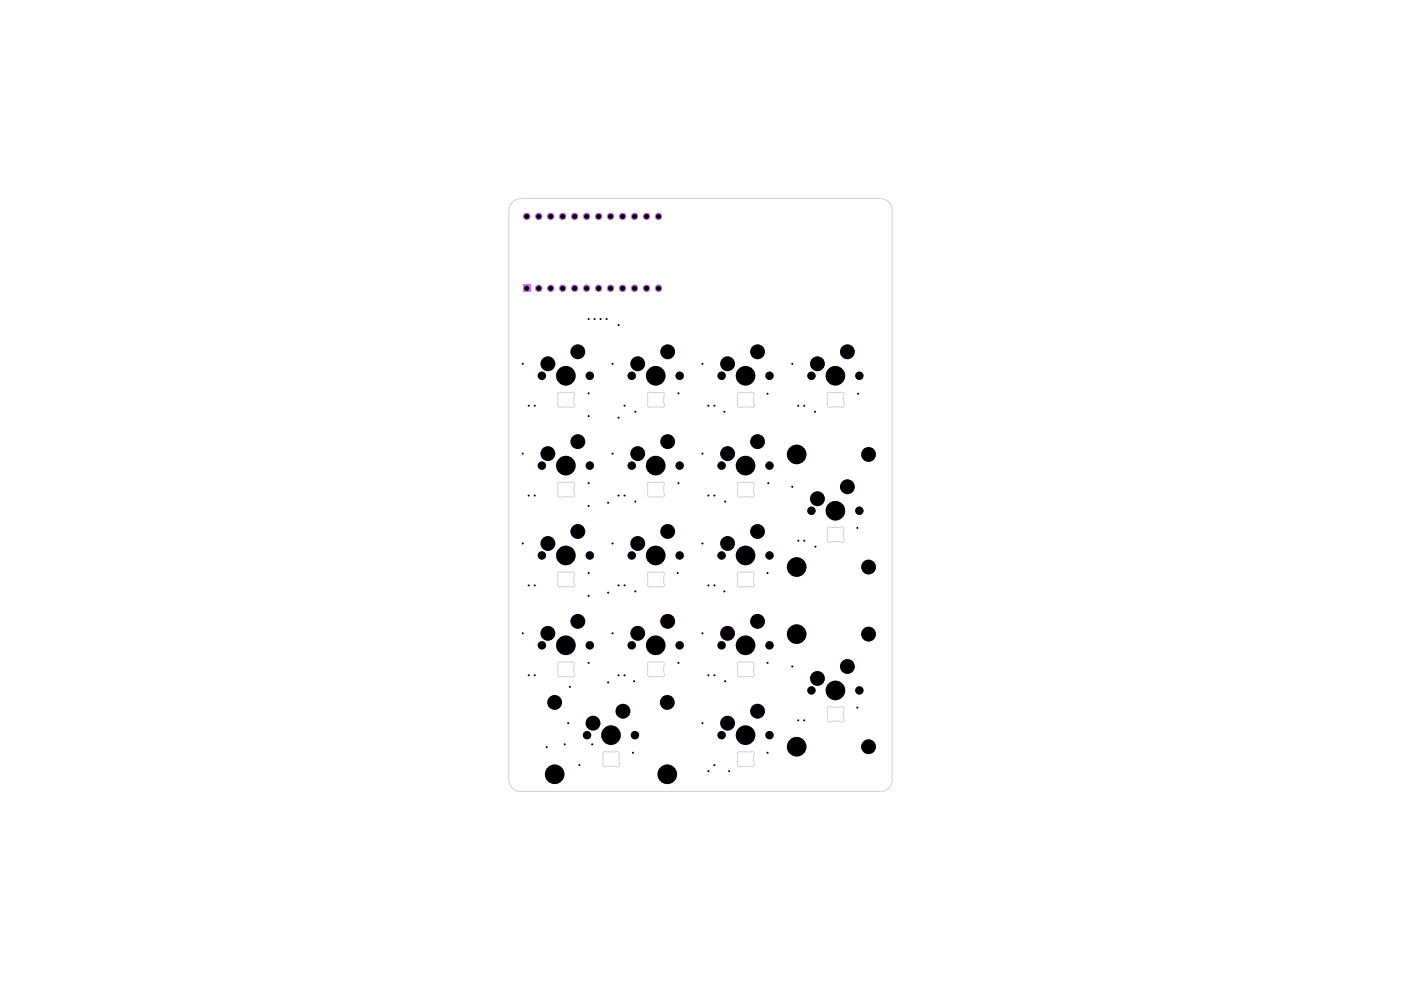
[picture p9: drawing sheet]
<svg xmlns="http://www.w3.org/2000/svg" width="297mm" height="210mm" viewBox="0 0 297 210" stroke-linecap="round" stroke-linejoin="round" font-family="sans-serif">
<g fill="none" stroke="#d0d2cd" stroke-width=".21">
<path d="M107.9 44.6v120.7M110.4 42.1h76.2M110.4 42.1a2.54 2.54 0 0 0-2.5 2.6M186.6 42.1a2.54 2.54 0 0 1 2.6 2.6M189.1 44.6v120.7M118.2 83.9v1.7M118.3 85.7a.5 .5 0 0 0 .1 .6 .5 .5 0 0 0 .6 0M119 83.2a.5 .5 0 0 0-.6 .1 .5 .5 0 0 0-.1 .6M119 83.2h2.1M119.2 86.3l1.9 .1M119.3 86.3l-.3 .1M121.1 83.2a.5 .5 0 0 1 .6 .1 .5 .5 0 0 1 .1 .6"/>
<path d="M121.7 84.1v1.3M121.7 85.5l.1 .2M121.8 83.9l-.1 .2M121.8 85.7a.5 .5 0 0 1-.1 .6 .5 .5 0 0 1-.6 0M137.3 85.7a.5 .5 0 0 0 .2 .6 .5 .5 0 0 0 .5 0M138 83.2a.56 .56 0 0 0-.7 .2 .56 .56 0 0 0 0 .7v1.5M138 83.2h2.1M138.3 86.3l-.2 .1M140.1 83.2a.5 .5 0 0 1 .6 .1 .5 .5 0 0 1 .1 .6M140.7 84.1v1.3M140.8 85.5v.2M140.8 83.9v.2"/>
<path d="M140.9 85.7a.61 .61 0 0 1-.3 .7 .61 .61 0 0 1-.7-.1h-1.6M156.3 83.9v1.7M156.4 85.7a.5 .5 0 0 0 .1 .6 .5 .5 0 0 0 .6 0M157.1 83.2a.5 .5 0 0 0-.6 .1 .5 .5 0 0 0-.1 .6M157.1 83.2h2.1M157.3 86.3l1.9 .1M157.4 86.3l-.3 .1M159.2 83.2a.5 .5 0 0 1 .6 .1 .5 .5 0 0 1 .1 .6M159.8 84.1v1.3M159.8 85.5l.1 .2M159.9 83.9l-.1 .2M159.9 85.7a.5 .5 0 0 1-.1 .6 .5 .5 0 0 1-.6 0"/>
<path d="M175.4 85.7a.5 .5 0 0 0 .2 .6 .5 .5 0 0 0 .5 0M176.1 83.2a.56 .56 0 0 0-.7 .2 .56 .56 0 0 0 0 .7v1.5M176.1 83.2h2.1M176.4 86.3l1.8 .1M176.4 86.3l-.2 .1M178.2 83.2a.5 .5 0 0 1 .6 .1 .5 .5 0 0 1 .1 .6M178.8 84.1v1.3M178.9 85.5v.2M178.9 83.9v.2M179 85.7a.5 .5 0 0 1-.1 .6 .5 .5 0 0 1-.6 0M118.2 102.9v1.8M118.3 104.7a.5 .5 0 0 0 .1 .6 .5 .5 0 0 0 .6 .1"/>
<path d="M119 102.3a.5 .5 0 0 0-.6 0 .5 .5 0 0 0-.1 .6M119 102.2l.2 .1M119.2 105.3l1.9 .1M119.2 102.3h1.6M119.3 105.4h-.3M121.1 102.2l-.3 .1M121.1 102.3a.56 .56 0 0 1 .7 .2 .56 .56 0 0 1-.1 .7M121.7 103.1v1.4M121.7 104.5l.1 .2M121.8 104.7a.5 .5 0 0 1-.1 .6 .5 .5 0 0 1-.6 .1M137.3 102.9v1.8M137.3 104.7a.5 .5 0 0 0 .2 .6 .5 .5 0 0 0 .5 .1"/>
<path d="M138 102.3a.5 .5 0 0 0-.6 0 .5 .5 0 0 0-.1 .6M138 102.2l.3 .1M138.3 105.3l1.8 .1M138.3 102.3h1.6M138.3 105.4h-.2M140.1 102.2l-.2 .1M140.1 102.3a.56 .56 0 0 1 .7 .2 .56 .56 0 0 1 0 .7M140.7 103.1v1.4M140.8 104.5v.2M140.9 104.7a.5 .5 0 0 1-.1 .6 .5 .5 0 0 1-.6 .1M156.3 102.9v1.8M156.4 104.7a.5 .5 0 0 0 .1 .6 .5 .5 0 0 0 .6 .1"/>
<path d="M157.1 102.3a.5 .5 0 0 0-.6 0 .5 .5 0 0 0-.1 .6M157.1 102.2l.2 .1M157.3 105.3l1.9 .1M157.3 102.3h1.6M157.4 105.4h-.3M159.2 102.2l-.3 .1M159.2 102.3a.56 .56 0 0 1 .7 .2 .56 .56 0 0 1-.1 .7M159.8 103.1v1.4M159.8 104.5l.1 .2M159.9 104.7a.5 .5 0 0 1-.1 .6 .5 .5 0 0 1-.6 .1M175.4 112.4v1.9M175.4 114.3a.5 .5 0 0 0 .2 .6 .5 .5 0 0 0 .5 0"/>
<path d="M176.1 111.8a.5 .5 0 0 0-.6 0 .5 .5 0 0 0-.1 .6M176.1 111.8h2.1M176.4 114.8l1.8 .1M176.4 114.9h-.2M178.2 111.8a.5 .5 0 0 1 .6 0 .5 .5 0 0 1 .1 .6M178.8 112.6v1.4M178.9 114.1v.2M178.9 112.4v.2M179 114.3a.5 .5 0 0 1-.1 .6 .5 .5 0 0 1-.6 0M118.2 122v1.7M118.3 123.8a.5 .5 0 0 0 .1 .6 .5 .5 0 0 0 .6 0M119 121.3a.5 .5 0 0 0-.6 .1 .5 .5 0 0 0-.1 .6"/>
<path d="M119 121.3h2.1M119.2 124.4h1.6M119.3 124.4l-.3 .1M120.8 124.4l.3 .1M121.1 121.3a.5 .5 0 0 1 .6 .1 .5 .5 0 0 1 .1 .6M121.7 122.2v1.3M121.7 123.6l.1 .2M121.8 122l-.1 .2M121.8 123.8a.5 .5 0 0 1-.1 .6 .5 .5 0 0 1-.6 0M137.3 123.8a.5 .5 0 0 0 .2 .6 .5 .5 0 0 0 .5 0M138 121.3a.57 .57 0 0 0-.7 .2 .57 .57 0 0 0 0 .7v1.5M138 121.3h2.1"/>
<path d="M138.3 124.4h1.6M138.3 124.4l-.2 .1M139.9 124.4l.2 .1M140.1 121.3a.5 .5 0 0 1 .6 .1 .5 .5 0 0 1 .1 .6M140.7 122.2v1.3M140.8 123.6v.2M140.8 122v.2M140.9 123.8a.5 .5 0 0 1-.1 .6 .5 .5 0 0 1-.6 0M156.3 122v1.7M156.4 123.8a.5 .5 0 0 0 .1 .6 .5 .5 0 0 0 .6 0M157.1 121.3a.5 .5 0 0 0-.6 .1 .5 .5 0 0 0-.1 .6M157.1 121.3h2.1"/>
<path d="M157.3 124.4h1.6M157.4 124.4l-.3 .1M158.9 124.4l.3 .1M159.2 121.3a.5 .5 0 0 1 .6 .1 .5 .5 0 0 1 .1 .6M159.8 122.2v1.3M159.8 123.6l.1 .2M159.9 122l-.1 .2M159.9 123.8a.5 .5 0 0 1-.1 .6 .5 .5 0 0 1-.6 0M118.2 141v1.8M118.3 142.8a.5 .5 0 0 0 .1 .6 .5 .5 0 0 0 .6 .1M119 140.4a.5 .5 0 0 0-.6 0 .5 .5 0 0 0-.1 .6M119 140.3h2.1"/>
<path d="M119.2 143.4l1.9 .1M119.3 143.5h-.3M121.1 140.4a.5 .5 0 0 1 .6 0 .5 .5 0 0 1 .1 .6M121.7 141.2v1.4M121.7 142.6l.1 .2M121.8 141l-.1 .3M121.8 142.8a.5 .5 0 0 1-.1 .6 .5 .5 0 0 1-.6 .1M128.5 159.4a.56 .56 0 0 0-.6 .2 .56 .56 0 0 0-.1 .7v1.5M128.5 159.4h2.1M130.6 159.4a.5 .5 0 0 1 .5 .1 .5 .5 0 0 1 .2 .6M137.3 142.8a.5 .5 0 0 0 .2 .6 .5 .5 0 0 0 .5 .1M138 140.4a.56 .56 0 0 0-.7 .1 .56 .56 0 0 0 0 .7v1.6"/>
<path d="M138 140.3h2.1M138.3 143.5h-.2M140.1 140.4a.5 .5 0 0 1 .6 0 .5 .5 0 0 1 .1 .6M140.7 141.2v1.4M140.8 142.6v.2M140.8 141v.3M140.9 142.8a.61 .61 0 0 1-.3 .7 .61 .61 0 0 1-.7-.1h-1.6M156.3 141v1.8M156.4 142.8a.5 .5 0 0 0 .1 .6 .5 .5 0 0 0 .6 .1M157.1 159.4a.5 .5 0 0 0-.6 .1 .5 .5 0 0 0-.1 .6M157.1 140.4a.5 .5 0 0 0-.6 0 .5 .5 0 0 0-.1 .6M157.1 159.4h2.1"/>
<path d="M157.1 140.3h2.1M157.3 143.4l1.9 .1M157.4 143.5h-.3M159.2 159.4a.56 .56 0 0 1 .7 .2 .56 .56 0 0 1-.1 .7M159.2 140.4a.5 .5 0 0 1 .6 0 .5 .5 0 0 1 .1 .6M159.8 141.2v1.4M159.8 142.6l.1 .2M159.9 141l-.1 .3M159.9 142.8a.5 .5 0 0 1-.1 .6 .5 .5 0 0 1-.6 .1M175.4 152.4a.57 .57 0 0 0 .3 .7 .57 .57 0 0 0 .7-.1M176.4 152.9l1.8 .1M178.8 150.7v1.4"/>
<path d="M178.9 152.2v.2M178.9 150.5v.2M178.9 150.5a.57 .57 0 0 0-.2-.7 .57 .57 0 0 0-.7 .1h-1.6a.61 .61 0 0 0-.9 0 .61 .61 0 0 0-.1 .8v1.7M179 152.4a.5 .5 0 0 1-.1 .6 .5 .5 0 0 1-.6 0M107.9 165.3a2.54 2.54 0 0 0 2.5 2.6M110.4 167.8h76.2M127.9 161.9a.5 .5 0 0 0 .1 .6 .5 .5 0 0 0 .6 0M128.8 162.5l1.8 .1M128.8 162.5l-.2 .1M131.2 160.3v1.3M131.3 161.7v.2M131.3 161.9a.5 .5 0 0 1-.1 .6 .5 .5 0 0 1-.6 0"/>
<path d="M131.3 160.1v.2M156.3 160.1v1.7M156.4 161.9a.5 .5 0 0 0 .1 .6 .5 .5 0 0 0 .6 0M157.3 162.5l1.9 .1M157.4 162.5l-.3 .1M159.8 160.3v1.3M159.8 161.7l.1 .2M159.9 161.9a.5 .5 0 0 1-.1 .6 .5 .5 0 0 1-.6 0M189.2 165.3a2.54 2.54 0 0 1-2.6 2.6"/>
</g>
<g fill="#d864ff">
<path d="M110.9 60.4h1.6v1.5h-1.6z"/>
<circle cx="160.6" cy="93.6" r="1.57"/>
<circle cx="158.1" cy="98.7" r="2.07"/>
<circle cx="154.3" cy="96.2" r="1.57"/>
<circle cx="163.2" cy="98.7" r=".89"/>
<circle cx="153" cy="98.7" r=".89"/>
<circle cx="153" cy="117.8" r=".89"/>
<circle cx="154.3" cy="115.2" r="1.57"/>
<circle cx="158.1" cy="117.8" r="2.07"/>
<circle cx="163.2" cy="117.8" r=".89"/>
<circle cx="160.6" cy="112.7" r="1.57"/>
<circle cx="168.9" cy="120.2" r="2.07"/>
<circle cx="172" cy="108.3" r=".89"/>
<circle cx="184.1" cy="134.5" r="1.57"/>
<circle cx="179.7" cy="141.3" r="1.57"/>
<circle cx="168.9" cy="134.5" r="2.07"/>
<circle cx="184.1" cy="120.2" r="1.57"/>
<circle cx="168.9" cy="96.4" r="2.07"/>
<circle cx="184.1" cy="96.4" r="1.57"/>
<circle cx="177.1" cy="108.3" r="2.07"/>
<circle cx="179.7" cy="103.2" r="1.57"/>
<circle cx="173.3" cy="105.7" r="1.57"/>
<circle cx="182.2" cy="108.3" r=".89"/>
<circle cx="172" cy="146.4" r=".89"/>
<circle cx="173.3" cy="143.8" r="1.57"/>
<circle cx="160.6" cy="131.7" r="1.57"/>
<circle cx="158.1" cy="136.8" r="2.07"/>
<circle cx="163.2" cy="136.8" r=".89"/>
<circle cx="122.5" cy="112.7" r="1.57"/>
<circle cx="116.2" cy="115.2" r="1.57"/>
<circle cx="114.9" cy="117.8" r=".89"/>
<circle cx="120" cy="117.8" r="2.07"/>
<circle cx="125.1" cy="117.8" r=".89"/>
<circle cx="133.9" cy="98.7" r=".89"/>
<circle cx="139" cy="98.7" r="2.07"/>
<circle cx="135.2" cy="96.2" r="1.57"/>
<circle cx="144.1" cy="98.7" r=".89"/>
<circle cx="141.6" cy="93.6" r="1.57"/>
<circle cx="153" cy="79.7" r=".89"/>
<circle cx="163.2" cy="79.7" r=".89"/>
<circle cx="158.1" cy="79.7" r="2.07"/>
<circle cx="160.6" cy="74.6" r="1.57"/>
<circle cx="154.3" cy="77.1" r="1.57"/>
<circle cx="120" cy="98.7" r="2.07"/>
<circle cx="116.2" cy="96.2" r="1.57"/>
<circle cx="114.9" cy="98.7" r=".89"/>
<circle cx="122.5" cy="93.6" r="1.57"/>
<circle cx="125.1" cy="98.7" r=".89"/>
<circle cx="173.3" cy="77.1" r="1.57"/>
<circle cx="172" cy="79.7" r=".89"/>
<circle cx="179.7" cy="74.6" r="1.57"/>
<circle cx="182.2" cy="79.7" r=".89"/>
<circle cx="177.1" cy="79.7" r="2.07"/>
<circle cx="139" cy="79.7" r="2.07"/>
<circle cx="144.1" cy="79.7" r=".89"/>
<circle cx="135.2" cy="77.1" r="1.57"/>
<circle cx="141.6" cy="74.6" r="1.57"/>
<circle cx="133.9" cy="79.7" r=".89"/>
<circle cx="141.6" cy="112.7" r="1.57"/>
<circle cx="133.9" cy="117.8" r=".89"/>
<circle cx="135.2" cy="115.2" r="1.57"/>
<circle cx="139" cy="117.8" r="2.07"/>
<circle cx="144.1" cy="117.8" r=".89"/>
<circle cx="125.1" cy="79.7" r=".89"/>
<circle cx="120" cy="79.7" r="2.07"/>
<circle cx="116.2" cy="77.1" r="1.57"/>
<circle cx="114.9" cy="79.7" r=".89"/>
<circle cx="122.5" cy="74.6" r="1.57"/>
<circle cx="114.2" cy="61.1" r=".8"/>
<circle cx="116.8" cy="61.1" r=".8"/>
<circle cx="119.3" cy="61.1" r=".8"/>
<circle cx="121.8" cy="61.1" r=".8"/>
<circle cx="124.4" cy="61.1" r=".8"/>
<circle cx="126.9" cy="61.1" r=".8"/>
<circle cx="129.5" cy="61.1" r=".8"/>
<circle cx="132" cy="61.1" r=".8"/>
<circle cx="134.5" cy="61.1" r=".8"/>
<circle cx="137.1" cy="61.1" r=".8"/>
<circle cx="139.6" cy="61.1" r=".8"/>
<circle cx="139.6" cy="45.9" r=".8"/>
<circle cx="137.1" cy="45.9" r=".8"/>
<circle cx="134.5" cy="45.9" r=".8"/>
<circle cx="132" cy="45.9" r=".8"/>
<circle cx="129.5" cy="45.9" r=".8"/>
<circle cx="126.9" cy="45.9" r=".8"/>
<circle cx="124.4" cy="45.9" r=".8"/>
<circle cx="121.8" cy="45.9" r=".8"/>
<circle cx="119.3" cy="45.9" r=".8"/>
<circle cx="116.8" cy="45.9" r=".8"/>
<circle cx="114.2" cy="45.9" r=".8"/>
<circle cx="111.7" cy="45.9" r=".8"/>
<circle cx="139" cy="136.8" r="2.07"/>
<circle cx="141.6" cy="131.7" r="1.57"/>
<circle cx="144.1" cy="136.8" r=".89"/>
<circle cx="153" cy="136.8" r=".89"/>
<circle cx="154.3" cy="134.3" r="1.57"/>
<circle cx="184.1" cy="158.3" r="1.57"/>
<circle cx="182.2" cy="146.4" r=".89"/>
<circle cx="168.9" cy="158.3" r="2.07"/>
<circle cx="177.1" cy="146.4" r="2.07"/>
<circle cx="160.6" cy="150.8" r="1.57"/>
<circle cx="163.2" cy="155.9" r=".89"/>
<circle cx="158.1" cy="155.9" r="2.07"/>
<circle cx="132.1" cy="150.8" r="1.57"/>
<circle cx="141.5" cy="148.9" r="1.57"/>
<circle cx="134.6" cy="155.9" r=".89"/>
<circle cx="153" cy="155.9" r=".89"/>
<circle cx="154.3" cy="153.3" r="1.57"/>
<circle cx="117.6" cy="164.2" r="2.07"/>
<circle cx="117.6" cy="148.9" r="1.57"/>
<circle cx="141.5" cy="164.2" r="2.07"/>
<circle cx="124.5" cy="155.9" r=".89"/>
<circle cx="129.5" cy="155.9" r="2.07"/>
<circle cx="125.7" cy="153.3" r="1.57"/>
<circle cx="135.2" cy="134.3" r="1.57"/>
<circle cx="133.9" cy="136.8" r=".89"/>
<circle cx="122.5" cy="131.7" r="1.57"/>
<circle cx="116.2" cy="134.3" r="1.57"/>
<circle cx="125.1" cy="136.8" r=".89"/>
<circle cx="114.9" cy="136.8" r=".89"/>
<circle cx="120" cy="136.8" r="2.07"/>
</g>
<g fill="#000">
<path d="M110.7 76.9l.3 .2-.1 .2-.3-.2zM124.7 67.5l.3 .1-.1 .2-.3-.2zM126 67.5l.3 .1-.1 .2-.3-.2zM127.2 67.5l.4 .1-.2 .2-.3-.2zM128.5 67.5l.3 .1-.1 .2-.3-.2zM129.8 76.9l.3 .2-.1 .2-.3-.2zM131 68.7l.4 .2-.1 .2-.4-.2zM148.8 76.9l.3 .2-.1 .2-.3-.2zM167.9 76.9l.3 .2-.1 .2-.3-.2zM110.7 96l.3 .2-.1 .2-.3-.2zM112 85.8l.3 .2-.1 .2-.3-.2zM113.3 85.8l.3 .2-.1 .2-.3-.2z"/>
<path d="M124.7 88l.3 .2-.1 .2-.3-.2zM124.7 83.2l.3 .2-.1 .2-.3-.2zM129.8 96l.3 .2-.1 .2-.3-.2zM131 88.4l.4 .2-.1 .1-.4-.1zM132.3 85.8l.3 .2-.1 .2-.3-.2zM134.6 87.1l.3 .2-.1 .2-.3-.2zM143.7 83.2l.4 .2-.1 .2-.4-.2zM148.8 96l.3 .2-.1 .2-.3-.2zM150.1 85.8l.3 .2-.1 .2-.3-.2zM151.4 85.8l.3 .2-.1 .2-.3-.2zM153.5 87.1l.3 .2-.1 .2-.3-.2zM162.6 83.3l.3 .2-.1 .2-.3-.2z"/>
<path d="M169.1 85.8l.4 .2-.1 .2-.4-.2zM170.4 85.8l.3 .2-.1 .2-.3-.2zM172.7 87.1l.3 .2-.1 .2-.3-.2zM181.8 83.3l.4 .2-.1 .2-.4-.2zM110.7 115l.3 .2-.1 .2-.3-.2zM112 104.9l.3 .2-.1 .2-.3-.2zM113.3 104.9l.3 .2-.1 .2-.3-.2zM124.7 107.1l.3 .2-.1 .2-.3-.2zM124.7 102.3l.3 .1-.1 .2-.3-.2zM128.8 106.4l.4 .2-.2 .2-.3-.2zM129.8 115l.3 .2-.1 .2-.3-.2zM131 104.9l.4 .2-.1 .2-.4-.2z"/>
<path d="M132.3 104.9l.3 .2-.1 .2-.3-.2zM134.6 106.2l.3 .1-.1 .2-.3-.2zM143.7 102.3l.4 .1-.1 .2-.4-.2zM148.8 115l.3 .2-.1 .2-.3-.2zM150.1 104.9l.3 .2-.1 .2-.3-.2zM151.4 104.9l.3 .2-.1 .2-.3-.2zM153.7 106.2l.3 .1-.1 .2-.4-.2zM162.8 102.3l.3 .1-.1 .2-.3-.2zM167.9 103l.3 .2-.1 .2-.3-.2zM169.1 114.5l.4 .1-.1 .2-.4-.2zM170.4 114.5l.3 .1-.1 .2-.3-.2zM172.8 115.7l.3 .2-.1 .2-.3-.2z"/>
<path d="M181.7 111.7l.3 .2-.1 .2-.3-.2zM110.7 134.1l.3 .2-.1 .2-.3-.2zM112 123.9l.3 .2-.1 .2-.3-.2zM113.3 123.9l.3 .2-.1 .2-.3-.2zM124.7 126.1l.3 .2-.1 .2-.3-.2zM124.7 121.3l.3 .2-.1 .2-.3-.2zM128.8 125.5l.4 .1-.2 .2-.3-.2zM129.8 134.1l.3 .2-.1 .2-.3-.2zM131 123.9l.4 .2-.1 .2-.4-.2zM132.3 123.9l.3 .2-.1 .2-.3-.2zM134.6 125.2l.3 .2-.1 .2-.3-.2zM143.6 121.3l.3 .2-.1 .2-.3-.2z"/>
<path d="M148.8 134.1l.3 .2-.1 .2-.3-.2zM150.1 123.9l.3 .2-.1 .2-.3-.2zM151.4 123.9l.3 .2-.1 .2-.3-.2zM153.5 125.2l.3 .2-.1 .2-.3-.2zM162.6 121.3l.3 .2-.1 .2-.3-.2zM112 143l.3 .2-.1 .2-.3-.2zM113.3 143l.3 .2-.1 .2-.3-.2zM115.8 158.2l.3 .2-.1 .2-.3-.2zM119.6 157.6l.3 .2-.1 .2-.3-.2zM120.4 153.1l.3 .2-.1 .2-.3-.2zM120.7 145.4l.3 .2-.1 .2-.3-.2zM124.7 140.4l.3 .1-.1 .2-.3-.2z"/>
<path d="M125.5 157.6l.3 .2-.1 .2-.4-.2zM128.8 144.5l.4 .2-.2 .2-.3-.2zM131 143l.4 .2-.1 .2-.4-.2zM132.3 143l.3 .2-.1 .2-.3-.2zM134.1 159.4l.3 .2-.1 .2-.3-.2zM134.3 144.3l.4 .1-.1 .2-.4-.2zM143.7 140.4l.4 .1-.1 .2-.4-.2zM148.8 153.1l.3 .2-.1 .2-.3-.2zM150.1 143l.3 .2-.1 .2-.3-.2zM151.4 143l.3 .2-.1 .2-.3-.2zM153.7 144.3l.3 .1-.1 .2-.4-.2zM162.6 159.4l.3 .2-.1 .2-.3-.2z"/>
<path d="M162.6 140.4l.3 .1-.1 .2-.3-.2zM167.9 141.1l.3 .2-.1 .2-.3-.2zM169.1 152.6l.4 .1-.1 .2-.4-.2zM170.4 152.6l.3 .1-.1 .2-.3-.2zM181.7 149.8l.3 .2-.1 .2-.3-.2zM122.7 162l.4 .2-.1 .2-.4-.2zM150.1 163.3l.3 .2-.1 .2-.3-.2zM151.4 162l.3 .2-.1 .2-.3-.2zM154.5 163.3l.3 .2-.1 .2-.3-.2z"/>
<circle cx="111.7" cy="45.9" r=".55"/>
<circle cx="114.2" cy="45.9" r=".55"/>
<circle cx="116.8" cy="45.9" r=".55"/>
<circle cx="119.3" cy="45.9" r=".55"/>
<circle cx="121.8" cy="45.9" r=".55"/>
<circle cx="124.4" cy="45.9" r=".55"/>
<circle cx="126.9" cy="45.9" r=".55"/>
<circle cx="129.5" cy="45.9" r=".55"/>
<circle cx="132" cy="45.9" r=".55"/>
<circle cx="134.5" cy="45.9" r=".55"/>
<circle cx="137.1" cy="45.9" r=".55"/>
<circle cx="139.6" cy="45.9" r=".55"/>
<circle cx="111.7" cy="61.1" r=".55"/>
<circle cx="114.2" cy="61.1" r=".55"/>
<circle cx="114.9" cy="79.7" r=".89"/>
<circle cx="116.2" cy="77.1" r="1.57"/>
<circle cx="116.8" cy="61.1" r=".55"/>
<circle cx="119.3" cy="61.1" r=".55"/>
<circle cx="120" cy="79.7" r="2.07"/>
<circle cx="121.8" cy="61.1" r=".55"/>
<circle cx="122.5" cy="74.6" r="1.57"/>
<circle cx="124.4" cy="61.1" r=".55"/>
<circle cx="125.1" cy="79.7" r=".89"/>
<circle cx="126.9" cy="61.1" r=".55"/>
<circle cx="129.5" cy="61.1" r=".55"/>
<circle cx="132" cy="61.1" r=".55"/>
<circle cx="133.9" cy="79.7" r=".89"/>
<circle cx="134.5" cy="61.1" r=".55"/>
<circle cx="135.2" cy="77.1" r="1.57"/>
<circle cx="137.1" cy="61.1" r=".55"/>
<circle cx="139" cy="79.7" r="2.07"/>
<circle cx="139.6" cy="61.1" r=".55"/>
<circle cx="141.6" cy="74.6" r="1.57"/>
<circle cx="144.1" cy="79.7" r=".89"/>
<circle cx="153" cy="79.7" r=".89"/>
<circle cx="154.3" cy="77.1" r="1.57"/>
<circle cx="158.1" cy="79.7" r="2.07"/>
<circle cx="160.6" cy="74.6" r="1.57"/>
<circle cx="163.2" cy="79.7" r=".89"/>
<circle cx="172" cy="79.7" r=".89"/>
<circle cx="173.3" cy="77.1" r="1.57"/>
<circle cx="177.1" cy="79.7" r="2.07"/>
<circle cx="179.7" cy="74.6" r="1.57"/>
<circle cx="182.2" cy="79.7" r=".89"/>
<circle cx="114.9" cy="98.7" r=".89"/>
<circle cx="116.2" cy="96.2" r="1.57"/>
<circle cx="120" cy="98.7" r="2.07"/>
<circle cx="122.5" cy="93.6" r="1.57"/>
<circle cx="125.1" cy="98.7" r=".89"/>
<circle cx="133.9" cy="98.7" r=".89"/>
<circle cx="135.2" cy="96.2" r="1.57"/>
<circle cx="139" cy="98.7" r="2.07"/>
<circle cx="141.6" cy="93.6" r="1.57"/>
<circle cx="144.1" cy="98.7" r=".89"/>
<circle cx="153" cy="98.7" r=".89"/>
<circle cx="154.3" cy="96.2" r="1.57"/>
<circle cx="158.1" cy="98.7" r="2.07"/>
<circle cx="160.6" cy="93.6" r="1.57"/>
<circle cx="163.2" cy="98.7" r=".89"/>
<circle cx="168.9" cy="96.4" r="2.07"/>
<circle cx="184.1" cy="96.4" r="1.57"/>
<circle cx="114.9" cy="117.8" r=".89"/>
<circle cx="116.2" cy="115.2" r="1.57"/>
<circle cx="120" cy="117.8" r="2.07"/>
<circle cx="122.5" cy="112.7" r="1.57"/>
<circle cx="125.1" cy="117.8" r=".89"/>
<circle cx="133.9" cy="117.8" r=".89"/>
<circle cx="135.2" cy="115.2" r="1.57"/>
<circle cx="139" cy="117.8" r="2.07"/>
<circle cx="141.6" cy="112.7" r="1.57"/>
<circle cx="144.1" cy="117.8" r=".89"/>
<circle cx="153" cy="117.8" r=".89"/>
<circle cx="154.3" cy="115.2" r="1.57"/>
<circle cx="158.1" cy="117.8" r="2.07"/>
<circle cx="160.6" cy="112.7" r="1.57"/>
<circle cx="163.2" cy="117.8" r=".89"/>
<circle cx="172" cy="108.3" r=".89"/>
<circle cx="173.3" cy="105.7" r="1.57"/>
<circle cx="177.1" cy="108.3" r="2.07"/>
<circle cx="179.7" cy="103.2" r="1.57"/>
<circle cx="182.2" cy="108.3" r=".89"/>
<circle cx="114.9" cy="136.8" r=".89"/>
<circle cx="116.2" cy="134.3" r="1.57"/>
<circle cx="120" cy="136.8" r="2.07"/>
<circle cx="122.5" cy="131.7" r="1.57"/>
<circle cx="125.1" cy="136.8" r=".89"/>
<circle cx="133.9" cy="136.8" r=".89"/>
<circle cx="135.2" cy="134.3" r="1.57"/>
<circle cx="139" cy="136.8" r="2.07"/>
<circle cx="141.6" cy="131.7" r="1.57"/>
<circle cx="144.1" cy="136.8" r=".89"/>
<circle cx="153" cy="136.8" r=".89"/>
<circle cx="154.3" cy="134.3" r="1.57"/>
<circle cx="158.1" cy="136.8" r="2.07"/>
<circle cx="160.6" cy="131.7" r="1.57"/>
<circle cx="163.2" cy="136.8" r=".89"/>
<circle cx="168.9" cy="134.5" r="2.07"/>
<circle cx="168.9" cy="120.2" r="2.07"/>
<circle cx="184.1" cy="120.2" r="1.57"/>
<circle cx="184.1" cy="134.5" r="1.57"/>
<circle cx="117.6" cy="148.9" r="1.57"/>
<circle cx="124.5" cy="155.9" r=".89"/>
<circle cx="125.7" cy="153.3" r="1.57"/>
<circle cx="129.5" cy="155.9" r="2.07"/>
<circle cx="132.1" cy="150.8" r="1.57"/>
<circle cx="134.6" cy="155.9" r=".89"/>
<circle cx="141.5" cy="148.9" r="1.57"/>
<circle cx="153" cy="155.9" r=".89"/>
<circle cx="154.3" cy="153.3" r="1.57"/>
<circle cx="158.1" cy="155.9" r="2.07"/>
<circle cx="160.6" cy="150.8" r="1.57"/>
<circle cx="163.2" cy="155.9" r=".89"/>
<circle cx="168.9" cy="158.3" r="2.07"/>
<circle cx="172" cy="146.4" r=".89"/>
<circle cx="173.3" cy="143.8" r="1.57"/>
<circle cx="177.1" cy="146.4" r="2.07"/>
<circle cx="179.7" cy="141.3" r="1.57"/>
<circle cx="182.2" cy="146.4" r=".89"/>
<circle cx="184.1" cy="158.3" r="1.57"/>
<circle cx="117.6" cy="164.2" r="2.07"/>
<circle cx="141.5" cy="164.2" r="2.07"/>
</g>
</svg>
